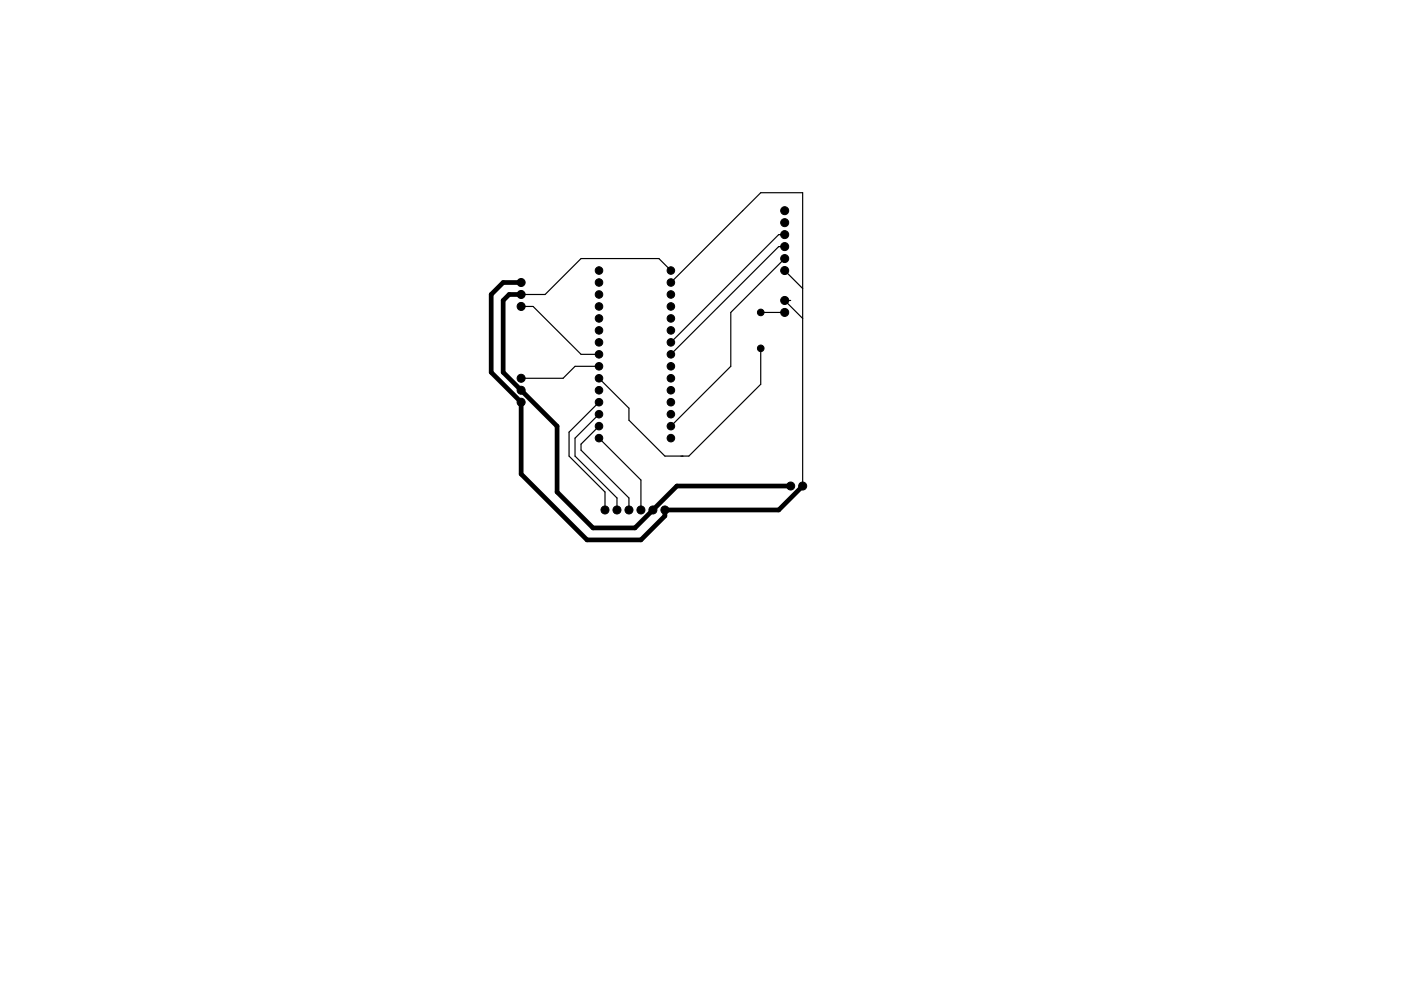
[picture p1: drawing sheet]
<svg xmlns="http://www.w3.org/2000/svg" width="297mm" height="210mm" viewBox="0 0 297 210" stroke-linecap="round" stroke-linejoin="round" font-family="sans-serif">
<g fill="#000" stroke="#000" stroke-width=".21">
<circle cx="110.5" cy="59.9" r=".85"/>
<circle cx="127" cy="59.9" r=".8"/>
<circle cx="127" cy="57.4" r=".8"/>
<circle cx="142.2" cy="59.9" r=".8"/>
<circle cx="142.2" cy="57.4" r=".8"/>
<circle cx="166.4" cy="54.9" r=".85"/>
<circle cx="166.4" cy="52.3" r=".85"/>
<circle cx="166.4" cy="57.4" r=".85"/>
<circle cx="166.4" cy="49.8" r=".85"/>
<circle cx="166.4" cy="44.7" r=".85"/>
<circle cx="166.4" cy="47.2" r=".85"/>
<circle cx="110.5" cy="65" r=".85"/>
<circle cx="110.5" cy="62.5" r=".85"/>
<circle cx="127" cy="77.7" r=".8"/>
<circle cx="127" cy="62.5" r=".8"/>
<circle cx="127" cy="67.6" r=".8"/>
<circle cx="127" cy="72.6" r=".8"/>
<circle cx="127" cy="70.1" r=".8"/>
<circle cx="127" cy="65" r=".8"/>
<circle cx="127" cy="75.2" r=".8"/>
<circle cx="142.2" cy="70.1" r=".8"/>
<circle cx="142.2" cy="75.2" r=".8"/>
<circle cx="142.2" cy="65" r=".8"/>
<circle cx="142.2" cy="67.6" r=".8"/>
<circle cx="142.2" cy="77.7" r=".8"/>
<circle cx="142.2" cy="62.5" r=".8"/>
<circle cx="142.2" cy="72.6" r=".8"/>
<circle cx="161.3" cy="66.3" r=".7"/>
<circle cx="161.3" cy="73.9" r=".7"/>
<circle cx="166.4" cy="66.3" r=".85"/>
<circle cx="166.4" cy="63.7" r=".85"/>
<circle cx="110.5" cy="85.3" r=".85"/>
<circle cx="110.5" cy="82.8" r=".85"/>
<circle cx="110.5" cy="80.3" r=".85"/>
<circle cx="127" cy="93" r=".8"/>
<circle cx="127" cy="90.4" r=".8"/>
<circle cx="127" cy="80.3" r=".8"/>
<circle cx="127" cy="85.3" r=".8"/>
<circle cx="127" cy="82.8" r=".8"/>
<circle cx="127" cy="87.9" r=".8"/>
<circle cx="142.2" cy="93" r=".8"/>
<circle cx="142.2" cy="87.9" r=".8"/>
<circle cx="142.2" cy="90.4" r=".8"/>
<circle cx="142.2" cy="80.3" r=".8"/>
<circle cx="142.2" cy="82.8" r=".8"/>
<circle cx="142.2" cy="85.3" r=".8"/>
<circle cx="128.3" cy="108.2" r=".85"/>
<circle cx="130.8" cy="108.2" r=".85"/>
<circle cx="133.3" cy="108.2" r=".85"/>
<circle cx="135.9" cy="108.2" r=".85"/>
<circle cx="138.4" cy="108.2" r=".85"/>
<circle cx="141" cy="108.2" r=".85"/>
<circle cx="167.6" cy="103.1" r=".85"/>
<circle cx="170.2" cy="103.1" r=".85"/>
</g>
<g fill="none" stroke="#000" stroke-width=".25">
<path d="M142.2 57.4l-2.5-2.5h-16.5l-7.6 7.6h-5.1M142.2 59.9l19.1-19h8.9v62.2M166.4 52.3h-1.3l-22.9 22.9M166.4 57.4l3.8 3.8M166.4 49.8h-1.3l-22.9 22.8M166.4 54.9l-11.5 11.4v11.4l-12.7 12.7M110.5 65h2.5l10.2 10.2h3.8M127 77.7h-5.1l-2.5 2.6h-8.9M161.3 73.9v7.6l-15.3 15.3h-5l-7.7-7.7v-2.5l-6.3-6.3M161.3 66.3h5.1M167.6 63.7h-1.2l3.8 3.9M127 93l8.9 8.8v6.4"/>
<path d="M127 90.4l-3.8 3.8v1.3l10.1 10.2v2.5M127 87.9l-5.1 5.1v3.8l8.9 8.9v2.5M127 85.3l-6.4 6.4v5.1l7.7 7.6v3.8"/>
</g>
<path d="M110.5 59.9h-3.8l-2.6 2.6v16.5l6.4 6.3v15.3l14 13.9h11.4l5.1-5v-1.3h24.1l5.1-5.1M110.5 62.5h-2.6l-1.2 1.2v15.3l11.4 11.4v14l7.6 7.6h8.9l8.9-8.9h24.1" fill="none" stroke="#000" stroke-width="1"/>
</svg>
